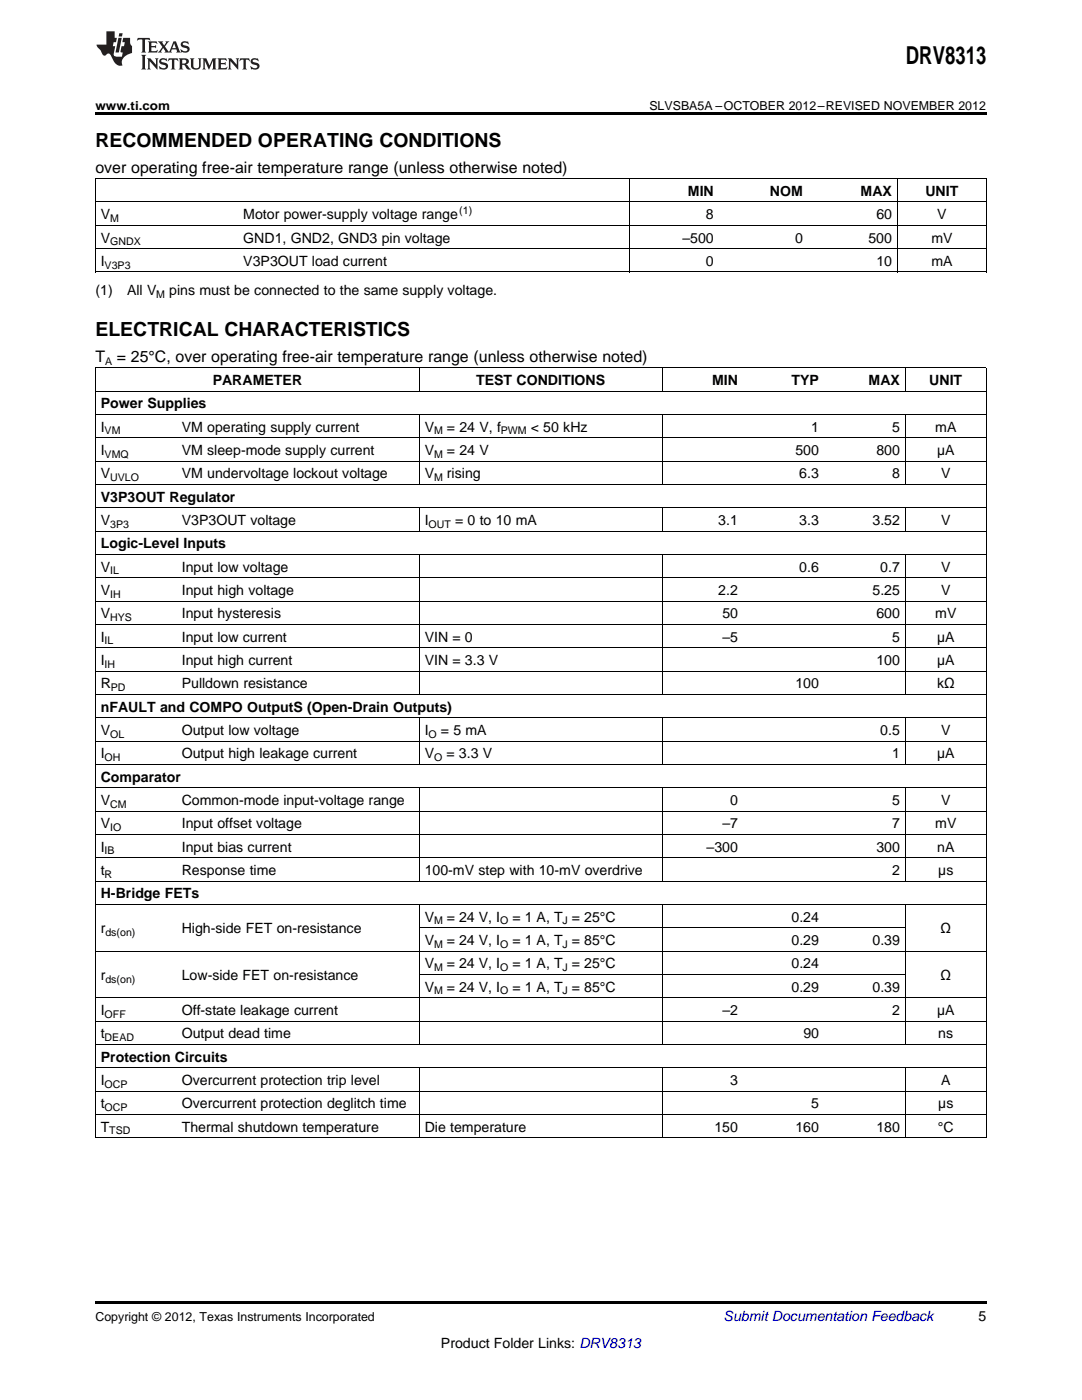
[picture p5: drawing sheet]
<svg xmlns="http://www.w3.org/2000/svg" width="216mm" height="279mm" viewBox="0 0 216 279" stroke-linecap="round" stroke-linejoin="round" font-family="sans-serif">
<defs><g id="words">
<text font-size="4.9" x="180.8" y="12.8">DRV8313</text>
<g font-size="3.9">
<text x="19" y="29.3">RECOMMENDED OPERATING CONDITIONS</text>
<text x="19" y="67">ELECTRICAL CHARACTERISTICS</text>
</g>
<g font-size="3.2">
<text x="19" y="34.4">over operating free-air temperature range (unless otherwise noted)</text>
<text x="19" y="72.2">T</text>
<text x="23.3" y="72.2">= 25°C, over operating free-air temperature range (unless otherwise noted)</text>
</g>
<g font-size="2.8">
<text x="137.3" y="39.1">MIN</text>
<text x="153.6" y="39.1">NOM</text>
<text x="171.7" y="39.1">MAX</text>
<text x="184.6" y="39.1">UNIT</text>
<text x="20.1" y="43.7">V</text>
<text x="48.5" y="43.7">Motor power-supply voltage range</text>
<text x="140.9" y="43.7">8</text>
<text x="174.9" y="43.7">60</text>
<text x="187" y="43.7">V</text>
<text x="20.1" y="48.4">V</text>
<text x="20.1" y="53.1">I</text>
<text x="48.5" y="48.4">GND1, GND2, GND3 pin voltage</text>
<text x="48.5" y="53.1">V3P3OUT load current</text>
<text x="136.2" y="48.4">–500</text>
<text x="140.9" y="53.1">0</text>
<text x="158.6" y="48.4">0</text>
<text x="173.3" y="48.4">500</text>
<text x="174.9" y="53.1">10</text>
<text x="185.8" y="48.4">mV</text>
<text x="185.8" y="53.1">mA</text>
<text x="19" y="58.9">(1)</text>
<text x="25.4" y="58.9">All V</text>
<text x="33.8" y="58.9">pins must be connected to the same supply voltage.</text>
<text x="42.4" y="76.8">PARAMETER</text>
<text x="95" y="76.8">TEST CONDITIONS</text>
<text x="142.1" y="76.8">MIN</text>
<text x="157.9" y="76.8">TYP</text>
<text x="173.3" y="76.8">MAX</text>
<text x="185.4" y="76.8">UNIT</text>
<text x="20.1" y="81.5">Power Supplies</text>
<text x="20.1" y="86.1">I</text>
<text x="36.3" y="86.1">VM operating supply current</text>
<text x="84.7" y="86.1">V</text>
<text x="89.2" y="86.1">= 24 V, f</text>
<text x="105.9" y="86.1">&lt; 50 kHz</text>
<text x="161.9" y="86.1">1</text>
<text x="178" y="86.1">5</text>
<text x="186.6" y="86.1">mA</text>
<text x="20.1" y="90.8">I</text>
<text x="20.1" y="95.5">V</text>
<text x="36.3" y="90.8">VM sleep-mode supply current</text>
<text x="36.3" y="95.5">VM undervoltage lockout voltage</text>
<text x="84.7" y="90.8">V</text>
<text x="84.7" y="95.5">V</text>
<text x="89.2" y="90.8">= 24 V</text>
<text x="89.2" y="95.5">rising</text>
<text x="158.7" y="90.8">500</text>
<text x="159.5" y="95.5">6.3</text>
<text x="174.9" y="90.8">800</text>
<text x="178" y="95.5">8</text>
<text x="187" y="90.8">µA</text>
<text x="187.8" y="95.5">V</text>
<text x="20.1" y="100.1">V3P3OUT Regulator</text>
<text x="20.1" y="104.8">V</text>
<text x="36.3" y="104.8">V3P3OUT voltage</text>
<text x="84.7" y="104.8">I</text>
<text x="90.8" y="104.8">= 0 to 10 mA</text>
<text x="143.3" y="104.8">3.1</text>
<text x="159.5" y="104.8">3.3</text>
<text x="174.1" y="104.8">3.52</text>
<text x="187.8" y="104.8">V</text>
<text x="20.1" y="109.4">Logic-Level Inputs</text>
<text x="20.1" y="114.1">V</text>
<text x="20.1" y="118.7">V</text>
<text x="36.3" y="114.1">Input low voltage</text>
<text x="36.3" y="118.7">Input high voltage</text>
<text x="143.3" y="118.7">2.2</text>
<text x="159.5" y="114.1">0.6</text>
<text x="174.1" y="118.7">5.25</text>
<text x="175.6" y="114.1">0.7</text>
<text x="187.8" y="114.1">V</text>
<text x="187.8" y="118.7">V</text>
<text x="20.1" y="123.4">V</text>
<text x="36.3" y="123.4">Input hysteresis</text>
<text x="144.1" y="123.4">50</text>
<text x="174.9" y="123.4">600</text>
<text x="186.6" y="123.4">mV</text>
<text x="20.1" y="128.1">I</text>
<text x="36.3" y="128.1">Input low current</text>
<text x="84.7" y="128.1">VIN = 0</text>
<text x="144.1" y="128.1">–5</text>
<text x="178" y="128.1">5</text>
<text x="187" y="128.1">µA</text>
<text x="20.1" y="132.7">I</text>
<text x="20.1" y="137.4">R</text>
<text x="36.3" y="132.7">Input high current</text>
<text x="36.3" y="137.4">Pulldown resistance</text>
<text x="84.7" y="132.7">VIN = 3.3 V</text>
<text x="158.7" y="137.4">100</text>
<text x="174.9" y="132.7">100</text>
<text x="187" y="132.7">µA</text>
<text x="187" y="137.4">kΩ</text>
<text x="20.1" y="142">nFAULT and COMPO OutputS (Open-Drain Outputs)</text>
<text x="20.1" y="146.7">V</text>
<text x="36.3" y="146.7">Output low voltage</text>
<text x="84.7" y="146.7">I</text>
<text x="88" y="146.7">= 5 mA</text>
<text x="175.6" y="146.7">0.5</text>
<text x="187.8" y="146.7">V</text>
<text x="20.1" y="151.3">I</text>
<text x="20.1" y="156">Comparator</text>
<text x="36.3" y="151.3">Output high leakage current</text>
<text x="84.7" y="151.3">V</text>
<text x="89.1" y="151.3">= 3.3 V</text>
<text x="178" y="151.3">1</text>
<text x="187" y="151.3">µA</text>
<text x="20.1" y="160.7">V</text>
<text x="36.3" y="160.7">Common-mode input-voltage range</text>
<text x="145.7" y="160.7">0</text>
<text x="178" y="160.7">5</text>
<text x="187.8" y="160.7">V</text>
<text x="20.1" y="165.3">V</text>
<text x="36.3" y="165.3">Input offset voltage</text>
<text x="144.1" y="165.3">–7</text>
<text x="178" y="165.3">7</text>
<text x="186.6" y="165.3">mV</text>
<text x="20.1" y="170">I</text>
<text x="36.3" y="170">Input bias current</text>
<text x="141" y="170">–300</text>
<text x="174.9" y="170">300</text>
<text x="187" y="170">nA</text>
<text x="20.1" y="174.6">t</text>
<text x="20.1" y="179.3">H-Bridge FETs</text>
<text x="36.3" y="174.6">Response time</text>
<text x="84.7" y="174.6">100-mV step with 10-mV overdrive</text>
<text x="178" y="174.6">2</text>
<text x="187.2" y="174.6">µs</text>
<text x="84.7" y="183.9">V</text>
<text x="89.1" y="183.9">= 24 V, I</text>
<text x="102.2" y="183.9">= 1 A, T = 25°C</text>
<text x="157.9" y="183.9">0.24</text>
<text x="20.1" y="186.3">r</text>
<text x="36.3" y="186.3">High-side FET on-resistance</text>
<text x="84.7" y="188.6">V</text>
<text x="89.1" y="188.6">= 24 V, I</text>
<text x="102.2" y="188.6">= 1 A, T = 85°C</text>
<text x="157.9" y="188.6">0.29</text>
<text x="174.1" y="188.6">0.39</text>
<text x="187.7" y="186.3">Ω</text>
<text x="20.1" y="195.6">r</text>
<text x="36.3" y="195.6">Low-side FET on-resistance</text>
<text x="84.7" y="193.3">V</text>
<text x="84.7" y="197.9">V</text>
<text x="89.1" y="193.3">= 24 V, I</text>
<text x="89.1" y="197.9">= 24 V, I</text>
<text x="102.2" y="193.3">= 1 A, T = 25°C</text>
<text x="102.2" y="197.9">= 1 A, T = 85°C</text>
<text x="157.9" y="193.3">0.24</text>
<text x="157.9" y="197.9">0.29</text>
<text x="174.1" y="197.9">0.39</text>
<text x="187.7" y="195.6">Ω</text>
<text x="20.1" y="202.6">I</text>
<text x="36.3" y="202.6">Off-state leakage current</text>
<text x="144.1" y="202.6">–2</text>
<text x="178" y="202.6">2</text>
<text x="187" y="202.6">µA</text>
<text x="20.1" y="207.2">t</text>
<text x="36.3" y="207.2">Output dead time</text>
<text x="160.3" y="207.2">90</text>
<text x="187.2" y="207.2">ns</text>
<text x="20.1" y="211.9">Protection Circuits</text>
<text x="20.1" y="216.5">I</text>
<text x="20.1" y="221.2">t</text>
<text x="36.3" y="216.5">Overcurrent protection trip level</text>
<text x="36.3" y="221.2">Overcurrent protection deglitch time</text>
<text x="145.7" y="216.5">3</text>
<text x="161.9" y="221.2">5</text>
<text x="187.2" y="221.2">µs</text>
<text x="187.8" y="216.5">A</text>
<text x="20.1" y="225.8">T</text>
<text x="36.3" y="225.8">Thermal shutdown temperature</text>
<text x="84.7" y="225.8">Die temperature</text>
<text x="142.6" y="225.8">150</text>
<text x="158.7" y="225.8">160</text>
<text x="174.9" y="225.8">180</text>
<text x="187.1" y="225.8">°C</text>
<text x="195.3" y="263.6">5</text>
<text x="88" y="269">Product Folder Links: DRV8313</text>
</g>
<text font-size="2.8" fill="#0000c8" x="144.4" y="263.6">Submit Documentation Feedback</text>
<g font-size="2.5">
<text x="19" y="21.9">www.ti.com</text>
<text x="129.6" y="21.9">SLVSBA5A –OCTOBER 2012–REVISED NOVEMBER 2012</text>
<text x="19" y="263.6">Copyright © 2012, Texas Instruments Incorporated</text>
</g>
<g font-size="2.1">
<text x="22" y="44.3">M</text>
<text x="91.6" y="42.6">(1)</text>
<text x="20.9" y="53.6">V3P3</text>
<text x="22" y="49">GNDX</text>
<text x="31.2" y="59.5">M</text>
<text x="21" y="72.8">A</text>
<text x="20.9" y="86.7">VM</text>
<text x="86.6" y="86.7">M</text>
<text x="99.9" y="86.7">PWM</text>
<text x="20.9" y="91.4">VMQ</text>
<text x="86.6" y="91.4">M</text>
<text x="22" y="96">UVLO</text>
<text x="86.6" y="96">M</text>
<text x="22" y="105.3">3P3</text>
<text x="85.5" y="105.3">OUT</text>
<text x="22" y="114.7">IL</text>
<text x="22" y="119.3">IH</text>
<text x="22" y="124">HYS</text>
<text x="20.9" y="128.6">IL</text>
<text x="20.9" y="133.3">IH</text>
<text x="22.1" y="137.9">PD</text>
<text x="22" y="147.2">OL</text>
<text x="85.5" y="147.2">O</text>
<text x="20.9" y="151.9">OH</text>
<text x="86.6" y="151.9">O</text>
<text x="22" y="161.2">CM</text>
<text x="22" y="165.9">IO</text>
<text x="20.9" y="170.5">IB</text>
<text x="20.9" y="175.2">R</text>
<text x="86.6" y="184.5">M</text>
<text x="99.8" y="184.5">O</text>
<text x="112.3" y="184.5">J</text>
<text x="21" y="186.8">ds(on)</text>
<text x="86.6" y="189.2">M</text>
<text x="99.8" y="189.2">O</text>
<text x="112.3" y="189.2">J</text>
<text x="21" y="196.1">ds(on)</text>
<text x="86.6" y="193.8">M</text>
<text x="99.8" y="193.8">O</text>
<text x="112.3" y="193.8">J</text>
<text x="20.9" y="203.1">OFF</text>
<text x="86.6" y="198.5">M</text>
<text x="99.8" y="198.5">O</text>
<text x="112.3" y="198.5">J</text>
<text x="20.9" y="207.8">DEAD</text>
<text x="20.9" y="217.1">OCP</text>
<text x="20.9" y="221.8">OCP</text>
<text x="21.8" y="226.4">TSD</text>
</g>
</g></defs>
<g fill="#231f20">
<path d="M27.5 7.6l-.1 .5 .4-.2h.6v.1v2.1l-.2 .4h1l-.3-.4v-2.1l.1-.1h.5l.5 .2-.2-.5zM29.5 8.3l.2 .3v1.5l-.2 .4h1.8l.2-.6a1.04 1.04 0 0 1-1.3 .2v-.7h.6l.3 .2v-.6l-.3 .2h-.6v-.6l.8-.1 .4 .3-.2-.5zM31.5 8.3l.9 1.1-.9 1.1h.8l-.2-.2 .5-.7 .4 .7-.2 .2h1.5l-.1-.2 .1-.4h.9l.1 .4-.2 .2h1l-.3-.3-.7-1.9h-.5l-.9 2-.8-1 .9-1h-.8l.1 .3-.3 .5-.4-.6 .2-.2zM34.7 8.6l.4 1h-.7zM36.3 8.4a.63 .63 0 0 0-.2 .7 .63 .63 0 0 0 .6 .4l.6 .2 .1 .2a.75 .75 0 0 1-.7 .4 .75 .75 0 0 1-.6-.5l.1 .7 .1-.1a1.11 1.11 0 0 0 1.5-.6 1.13 1.13 0 0 0-1.2-.8l-.1-.4a1.04 1.04 0 0 1 1.2 .2l-.2-.5-.1 .1-.5-.2zM28.2 10.9l.2 .4v2.2l-.2 .4h1l-.3-.4v-2.2l.3-.4zM29.3 11.6l.3 .4v1.5l-.3 .4h.8l-.2-.4v-1.3l1.5 1.7v-1.9l.2-.4h-.7l.2 .4v.9l-1.1-1.3zM32 11.8a.62 .62 0 0 0-.2 .7 .62 .62 0 0 0 .6 .4l.6 .1 .1 .3a.76 .76 0 0 1-.7 .3 .76 .76 0 0 1-.6-.4l.1 .7 .1-.1a1.11 1.11 0 0 0 1.5-.6 1.13 1.13 0 0 0-1.2-.8l-.1-.4a1.04 1.04 0 0 1 1.2 .2l-.2-.6-.1 .1-.5-.1zM33.7 11.6l-.2 .6a.61 .61 0 0 1 .8-.3v1.6l-.2 .4h.9l-.2-.4v-1.6a.63 .63 0 0 1 .8 .3l-.2-.6zM35.6 11.6l.3 .4v1.5l-.3 .4h1l-.2-.2v-.8l.5 .2a.76 .76 0 0 0 1.2 .7l-1-1a.58 .58 0 0 0 .6-.5 .58 .58 0 0 0-.5-.6zM36.4 11.9h.1a.45 .45 0 0 1 .5 .1 .45 .45 0 0 1 .1 .5l-.7 .2zM37.9 11.6l.2 .2a2.17 2.17 0 0 0 .3 1.9 .99 .99 0 0 0 1.6-.6v-1.1l.2-.4h-.7l.2 .2a1.92 1.92 0 0 1-.2 1.8 .6 .6 0 0 1-.9-.5v-1.1l.2-.4zM40.4 11.6l.2 .4v1.5l-.2 .4h.7l-.2-.4v-1.4l.8 1.8 .8-1.8v1.4l-.2 .4h.9l-.2-.4v-1.5l.2-.4h-.8l-.6 1.5-.6-1.5zM43.4 11.6l.2 .4v1.5l-.2 .4h1.8l.2-.6a1.04 1.04 0 0 1-1.3 .1v-.6h.5l.4 .2v-.6l-.4 .2h-.5v-.7h.8l.3 .3-.1-.6zM45.5 11.6l.2 .4v1.5l-.2 .4h.7l-.2-.4v-1.3l1.5 1.7v-1.9l.2-.4h-.7l.2 .4v.9l-1.1-1.3zM47.9 11.6l-.1 .6a.61 .61 0 0 1 .8-.3v1.6l-.3 .4h1l-.3-.4 .1-1.6a.63 .63 0 0 1 .7 .3l-.1-.6zM50.2 11.8a.62 .62 0 0 0-.2 .7 .62 .62 0 0 0 .6 .4l.6 .1 .2 .3a.76 .76 0 0 1-.8 .3 .76 .76 0 0 1-.6-.4l.1 .7 .2-.1a1.11 1.11 0 0 0 1.5-.6 1.13 1.13 0 0 0-1.3-.8l-.1-.4a1.04 1.04 0 0 1 1.2 .2l-.1-.6-.2 .1-.5-.1z"/>
<path d="M21.2 6.3v2.6h-1.9l.1 .4 .7 .9a.91 .91 0 0 0 1 .8 .56 .56 0 0 1 .5-.3 .56 .56 0 0 1 .5 .3l.4 .8a1.53 1.53 0 0 0 1.9 1.2 1.54 1.54 0 0 1 1-2.1l.9-.3v-1.4a1.52 1.52 0 0 1-.3-1.6h-1.4l-.2 .8h.5l-.2 .8h-.4l-.2 1v.2l.4 .1-.2 .8a1.93 1.93 0 0 1-1.6-.3l.3-1.8h-.5l.2-.8h.4l.2-.8h-.4v-1.3zM23.6 7.6l-.6 2.9h.7l.6-2.9zM23.8 6.6l-.1 .7h.6l.2-.7z"/>
</g>
<path d="M19 22.5h177.8v.5h-177.8zM19 259.7h177.8v.5h-177.8z" fill="#000"/>
<g fill="none" stroke="#000" stroke-width=".2">
<path d="M19 35.6h177.8M19.1 35.7v18.6M125.7 35.7v18.6M179 35.7v18.6M196.8 35.7v18.6M19 54.3h177.8M19 49.6h177.8M19 45h177.8M19 40.3h177.8M19 78.1h177.8M19 73.4h177.8M19.1 73.4v153.7"/>
<path d="M83.6 73.4v4.7M132.1 73.4v4.7M180.6 73.4v4.7M196.8 73.4v153.7M19 96.7h177.8M19 92h177.8M19 87.4h177.8M19 82.7h177.8M83.6 82.8v13.9M132.1 82.8v13.9M180.6 82.8v13.9M19 120h177.8"/>
<path d="M19 115.3h177.8M19 110.6h177.8M19 106h177.8M19 101.3h177.8M83.6 101.4v4.6M83.6 110.7v27.9M132.1 101.4v4.6M132.1 110.7v27.9M180.6 101.4v4.6M180.6 110.7v27.9M19 138.6h177.8M19 133.9h177.8"/>
<path d="M19 129.3h177.8M19 124.6h177.8M19 157.2h177.8M19 152.6h177.8M19 147.9h177.8M19 143.2h177.8M83.6 143.3v9.3M83.6 157.3v18.6M132.1 143.3v9.3M132.1 157.3v18.6M180.6 143.3v9.3M180.6 157.3v18.6"/>
<path d="M19 175.8h177.8M19 171.2h177.8M19 166.5h177.8M19 161.9h177.8M19 199.1h177.8M19 189.8h177.8M19 180.5h177.8M83.6 180.6v27.9M83.7 194.5h97M83.7 185.2h97M132.1 180.6v27.9M180.6 180.6v27.9"/>
<path d="M19 217.8h177.8M19 213.1h177.8M19 208.4h177.8M19 203.8h177.8M83.6 213.1v14M132.1 213.1v14M180.6 213.1v14M19 227.1h177.8M19 222.4h177.8"/>
</g>
<use href="#words"/>
</svg>
